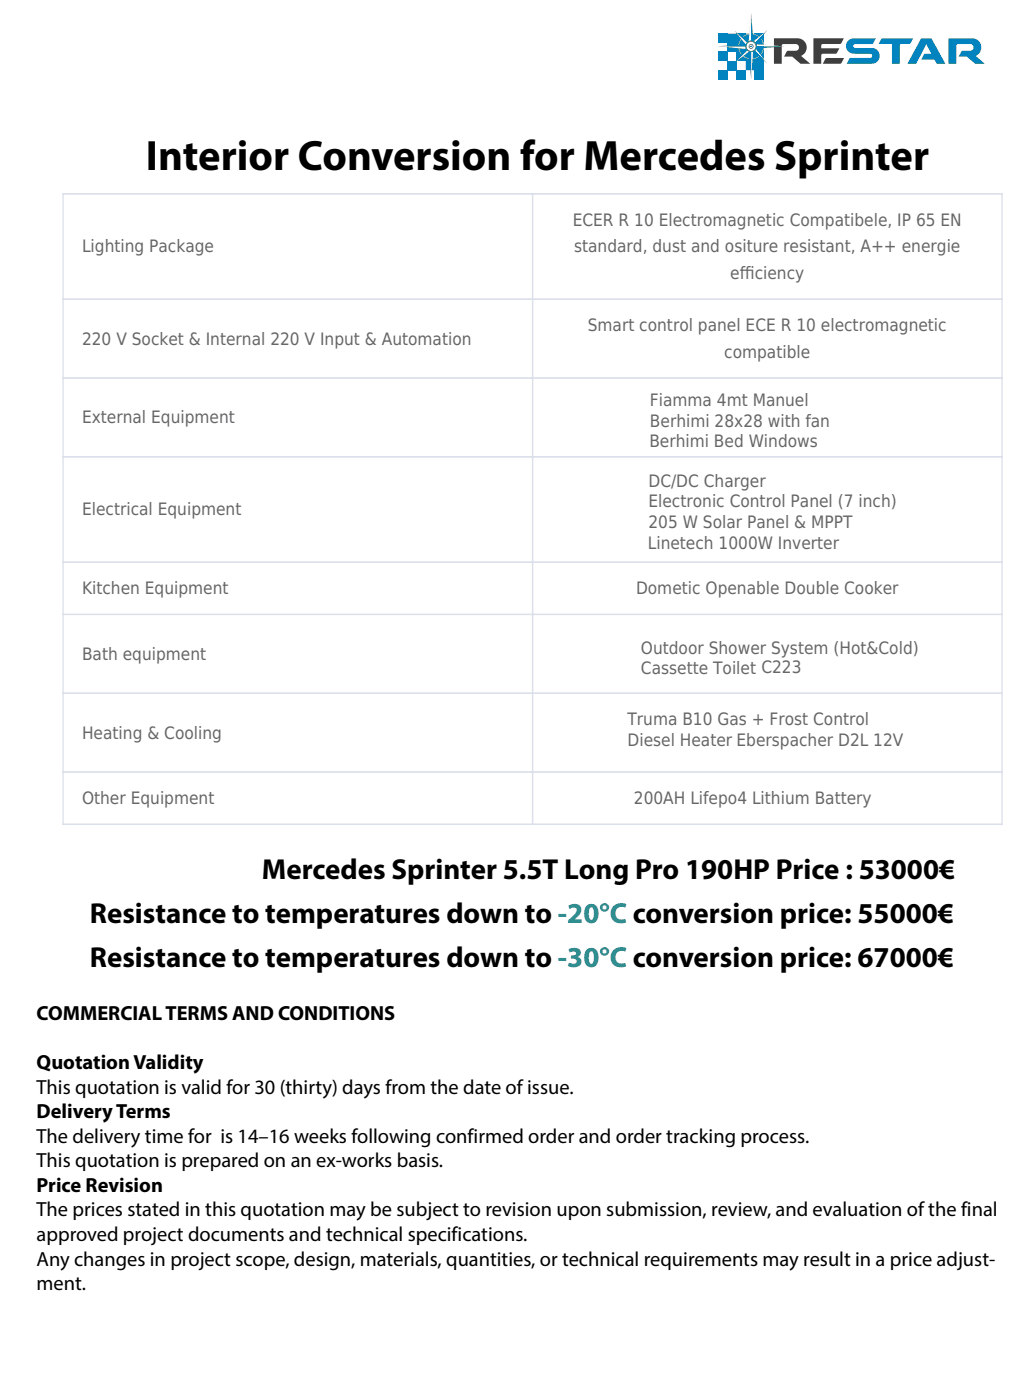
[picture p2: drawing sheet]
<svg xmlns="http://www.w3.org/2000/svg" width="210mm" height="290mm" viewBox="0 0 210 290" stroke-linecap="round" stroke-linejoin="round" font-family="sans-serif">
<defs><g id="words">
<text font-size="8.8" x="30.2" y="35.2">Interior Conversion for Mercedes Sprinter</text>
<g font-size="6">
<text x="54.2" y="182.1">Mercedes Sprinter 5.5T Long Pro 190HP Price : 53000€</text>
<text x="18.6" y="191.2">Resistance to temperatures down to -20°C conversion price: 55000€</text>
<text x="18.6" y="200.3">Resistance to temperatures down to -30°C conversion price: 67000€</text>
</g>
<g font-size="4.2">
<text x="7.6" y="211.3">COMMERCIAL TERMS AND CONDITIONS</text>
<text x="7.6" y="221.5">Quotation Validity</text>
<text x="7.6" y="226.6">This quotation is valid for 30 (thirty) days from the date of issue.</text>
<text x="7.6" y="231.7">Delivery Terms</text>
<text x="7.6" y="236.7">The delivery time for is 14–16 weeks following confirmed order and order tracking process.</text>
<text x="7.6" y="241.8">This quotation is prepared on an ex-works basis.</text>
<text x="7.6" y="246.9">Price Revision</text>
<text x="7.6" y="252">The prices stated in this quotation may be subject to revision upon submission, review, and evaluation of the final</text>
<text x="7.6" y="257.1">approved project documents and technical specifications.</text>
<text x="7.6" y="262.1">Any changes in project scope, design, materials, quantities, or technical requirements may result in a price adjust-</text>
<text x="7.6" y="267.2">ment.</text>
</g>
<g font-size="3.5" fill="#666">
<text x="118.6" y="46.8">ECER R 10 Electromagnetic Compatibele, IP 65 EN</text>
<text x="17" y="52.3">Lighting Package</text>
<text x="118.9" y="52.3">standard, dust and ositure resistant, A++ energie</text>
<text x="151.2" y="57.8">ef</text>
<text x="153.2" y="57.8">f</text>
<text x="153.2" y="57.8">iciency</text>
<text x="17" y="71.4">220 V Socket &amp; Internal 220 V Input &amp; Automation</text>
<text x="121.7" y="68.6">Smart control panel ECE R 10 electromagnetic</text>
<text x="150" y="74.1">compatible</text>
<text x="17" y="87.7">External Equipment</text>
<text x="134.6" y="84.1">Fiamma 4mt Manuel</text>
<text x="134.6" y="88.3">Berhimi 28x28 with fan</text>
<text x="134.5" y="92.6">Berhimi Bed Windows</text>
<text x="134.3" y="100.8">DC/DC Charger</text>
<text x="17" y="106.8">Electrical Equipment</text>
<text x="134.3" y="105.1">Electronic Control Panel (7 inch)</text>
<text x="134.2" y="113.7">Linetech 1000W Inverter</text>
<text x="134.3" y="109.3">205 W Solar Panel &amp; MPPT</text>
<text x="17" y="123.1">Kitchen Equipment</text>
<text x="131.7" y="123.1">Dometic Openable Double Cooker</text>
<text x="17" y="136.7">Bath equipment</text>
<text x="132.7" y="135.4">Outdoor Shower System (Hot&amp;Cold)</text>
<text x="132.7" y="139.6">Cassette Toilet C223</text>
<text x="17" y="153">Heating &amp; Cooling</text>
<text x="130" y="150.2">Truma B10 Gas + Frost Control</text>
<text x="130" y="154.5">Diesel Heater Eberspacher D2L 12V</text>
<text x="17" y="166.6">Other Equipment</text>
<text x="131.3" y="166.6">200AH Lifepo4 Lithium Battery</text>
</g>
</g></defs>
<!-- layer: katman 1 -->
<g fill="#3e3e3f">
<path d="M160.3 7.9h4.9a1.89 1.89 0 0 1 1.8 1.6 1.89 1.89 0 0 1-1.1 2.1l1.9 1.6h-2l-1.7-1.5h-1.7l.6-1.1 1.8-.1a.7 .7 0 0 0 .7-.7 .7 .7 0 0 0-.7-.7l-2.8 .1-.1 4h-1.6z"/>
<path d="M171 12.1l3.8-.1-.5 1-.3 .2h-3.6zM168.5 7.9h6.3l-.8 1.2-3.8 .1-.1 .8h3.7l-.6 1.1-3 .1-.1 2h-1.6z"/>
</g>
<g fill="#0083bf">
<path d="M175.6 8.5l.5-.4 .7-.2h4.6l-.8 1.2h-3.5a.41 .41 0 0 0-.4 .4 .41 .41 0 0 0 .4 .4h3.4a1.63 1.63 0 0 1 1.7 1.7 1.63 1.63 0 0 1-1.7 1.6h-5.2l.8-1.2h4.1a.43 .43 0 0 0 .5-.4 .43 .43 0 0 0-.5-.5h-3.1a1.61 1.61 0 0 1-1.7-.8 1.61 1.61 0 0 1 .2-1.8z"/>
<path d="M182.5 8l.4-.1h6.2l-.6 1.2h-1.8l-.3 .2-.1 3.9h-1.6v-4.1h-2.7z"/>
<path d="M190.7 8l2.2-.1 2.9 5.3h-1.8l-.6-.8-2.6-.1 .6-1.1 1.5-.1-1.1-1.9-2.1 4h-1.8z"/>
<path d="M196.4 7.9h4.9a1.89 1.89 0 0 1 1.9 1.6 1.89 1.89 0 0 1-1.2 2.1l2 1.6h-2.1l-1.7-1.5h-1.7l.7-1.1 1.7-.1a.7 .7 0 0 0 .7-.7 .7 .7 0 0 0-.7-.7l-2.7 .1-.1 4h-1.7z"/>
</g>
<g fill="#0083bf">
<path d="M152.6 7h1.8v1.9h-1.8z"/>
<path d="M156.3 7h1.9v1.9h-1.9z"/>
<path d="M150.7 8.9h1.9v1.9h-1.9z"/>
<path d="M154.4 8.9h1.9v1.9h-1.9z"/>
<path d="M152.6 10.8h1.8v1.8h-1.8z"/>
<path d="M156.3 10.8h1.9v1.8h-1.9z"/>
<path d="M150.7 12.6h1.9v1.9h-1.9z"/>
<path d="M154.4 12.6h1.9v1.9h-1.9z"/>
<path d="M152.6 14.5h1.8v1.9h-1.8z"/>
<path d="M156.3 14.5h1.9v1.9h-1.9z"/>
<path d="M148.8 14.5h1.9v1.9h-1.9z"/>
<path d="M148.8 10.8h1.9v1.8h-1.9z"/>
<path d="M148.8 7h1.9v1.9h-1.9z"/>
<path d="M148.8 7h9.4v9.4z"/>
</g>
<g fill="#fff">
<path d="M155.6 2.9v5.5l-.6 .1z"/>
<path d="M148.8 9.6h5.6l.1 .6z"/>
</g>
<path d="M148.8 9.6l5.6-.4z" fill="#3e3e3f"/>
<path d="M149 9.6l1.2-.1z" fill="#0083bf"/>
<g fill="#3e3e3f">
<path d="M156.7 10.1l5.6-.5z"/>
<path d="M156.7 9.2l5.6 .4z"/>
</g>
<g fill="#fff">
<path d="M156.7 9.2l5.6 .4h-5.6z"/>
<path d="M156.1 8.5l2.8-2.2-2.5 2.5z"/>
<path d="M157.6 7.9l.4 .7 .2 .7z"/>
<path d="M158.1 10l-.1 .7-.5 .7z"/>
<path d="M157.4 8.1l.5 1.2z"/>
<path d="M157.9 10l-.1 .6-.4 .6z"/>
</g>
<path d="M156 10.7l2.8 2.3-2.2-2.8 2.2 2.9z" fill="#3e3e3f"/>
<g fill="#fff">
<path d="M156.6 10.2l2.2 2.8-2.4-2.5z"/>
<path d="M155.9 7l1.3 .6z"/>
</g>
<path d="M156.1 8.5l2.8-2.3-2.3 2.9 2.3-2.8z" fill="#3e3e3f"/>
<g fill="#fff">
<path d="M155.6 10.8l.4-.1-.1 1.3 1.1-.4-1.1 .4v.1l1.3-.4-1.4 .5-.2 3.9z"/>
<path d="M155.9 7.2l1.2 .5z"/>
</g>
<path d="M155.8 13.6l-.2 2.7z" fill="#3e3e3f"/>
<path d="M154.5 9.6a1.07 1.07 0 0 1 2.1 0 1.07 1.07 0 0 1-2.1 0zM154.4 9.6a1.15 1.15 0 0 0 2.3 0 1.15 1.15 0 0 0-2.3 0z" fill="#fff"/>
<path d="M154.4 9.6a1.15 1.15 0 0 1 2.3 0 1.15 1.15 0 0 1-2.3 0zM155.6 3v5.4l-.7 .2-2.6-2.1 2.4 2.3-.3 .4-4.1 .3 4.1 .1 .1 .6-2.1 2.6 2.3-2.3 .3 .2 .6 5.3v-5.2l.4-.1 2.7 2.2-2.3-2.4 .3-.4 5.4-.5h-5.4l-.1-.5 2.2-2.7-2.4 2.4-.4-.3z" fill="#0083bf"/>
<g fill="#3e3e3f">
<path d="M155 10.7l.6 5.6z"/>
<path d="M155.6 2.9l.4 5.6-.4-5.6-.6 5.6z"/>
</g>
<g fill="#fff">
<path d="M153.8 7.7l.6-.5 .8-.2z"/>
<path d="M153.9 11.7l1.3 .5z"/>
<path d="M154 7.8l1.1-.5z"/>
<path d="M154.1 11.5l1 .5z"/>
</g>
<path d="M154.4 10.2l-2.1 2.7 2.7-2.1-2.8 2.2z" fill="#3e3e3f"/>
<g fill="#fff">
<path d="M153.2 10l.5 1.1z"/>
<path d="M153.6 8.2l-.4 1.1z"/>
</g>
<path d="M152.1 6.4l2.9 2.2-2.8-2.2 2.2 2.8z" fill="#3e3e3f"/>
<g fill="#fff">
<path d="M153 10l.5 1.3z"/>
<path d="M153.5 8l-.5 1.3z"/>
</g>
<path d="M148.8 9.6l5.7 .6z" fill="#3e3e3f"/>
<g fill="#fff">
<path d="M152.3 12.9l2.4-2.4 .3 .2z"/>
<path d="M152.2 6.4l2.5 2.4-.3 .4z"/>
<path d="M155.2 9.2l.1 .1v-.2l.2 .1v-.1l.2 .1 .1-.1-.1 .2 .2-.1-.1 .1h.2l-.1 .1h.1l-.1 .1 .2 .1-.2 .1 .1 .2-.1-.1 .1 .2-.2-.1 .1 .1-.2-.1-.1 .2v-.1l-.1 .2v-.2l-.1 .1v-.1h-.2l.1-.1h-.2l.1-.1h-.2l.2-.1-.2-.2h.2l-.1-.2 .2 .1zM154.6 9.6a.98 .98 0 0 0 1.9 0 .98 .98 0 0 0-1.9 0z"/>
</g>
<path d="M154.6 9.6a.98 .98 0 0 1 1.9 0 .98 .98 0 0 1-1.9 0zM154.5 9.6a1.07 1.07 0 0 0 2.1 0 1.07 1.07 0 0 0-2.1 0z" fill="#3e3e3f"/>
<path d="M155.4 9.6a.15 .15 0 0 1 .3 0 .15 .15 0 0 1-.3 0zM155.2 9.6a.38 .38 0 0 0 .7 0 .38 .38 0 0 0-.7 0z" fill="#fff"/>
<g fill="#3e3e3f">
<path d="M155.5 9.6h.1z"/>
<path d="M155.2 9.6a.38 .38 0 0 1 .7 0 .38 .38 0 0 1-.7 0zM155.2 9.2l.1 .2h-.3l.2 .1h-.2l.2 .2-.2 .1h.2l-.1 .1h.2l-.1 .1h.2v.1l.1-.1v.2l.1-.2v.1l.1-.1h.2l-.1-.1 .2 .1-.1-.2 .1 .1-.1-.2 .2-.1-.2-.1 .1-.1h-.1l.1-.1h-.2l.1-.1-.2 .1 .1-.2-.1 .1-.2-.1v.1l-.2-.1v.2z"/>
</g>
<path d="M155.5 9.6h.1zM155.4 9.6a.15 .15 0 0 0 .3 0 .15 .15 0 0 0-.3 0z" fill="#0083bf"/>
<path d="M13.1 40.2h194.4v130.5h-194.4zM110.3 40.2v130.5M13.1 62h194.4M13.1 78.3h194.4M13.1 94.6h194.4M13.1 116.5h194.4M13.1 127.3h194.4M13.1 143.6h194.4M13.1 159.9h194.4" fill="none" stroke="#dbdfea" stroke-width=".25"/>
<use href="#words"/>
</svg>
